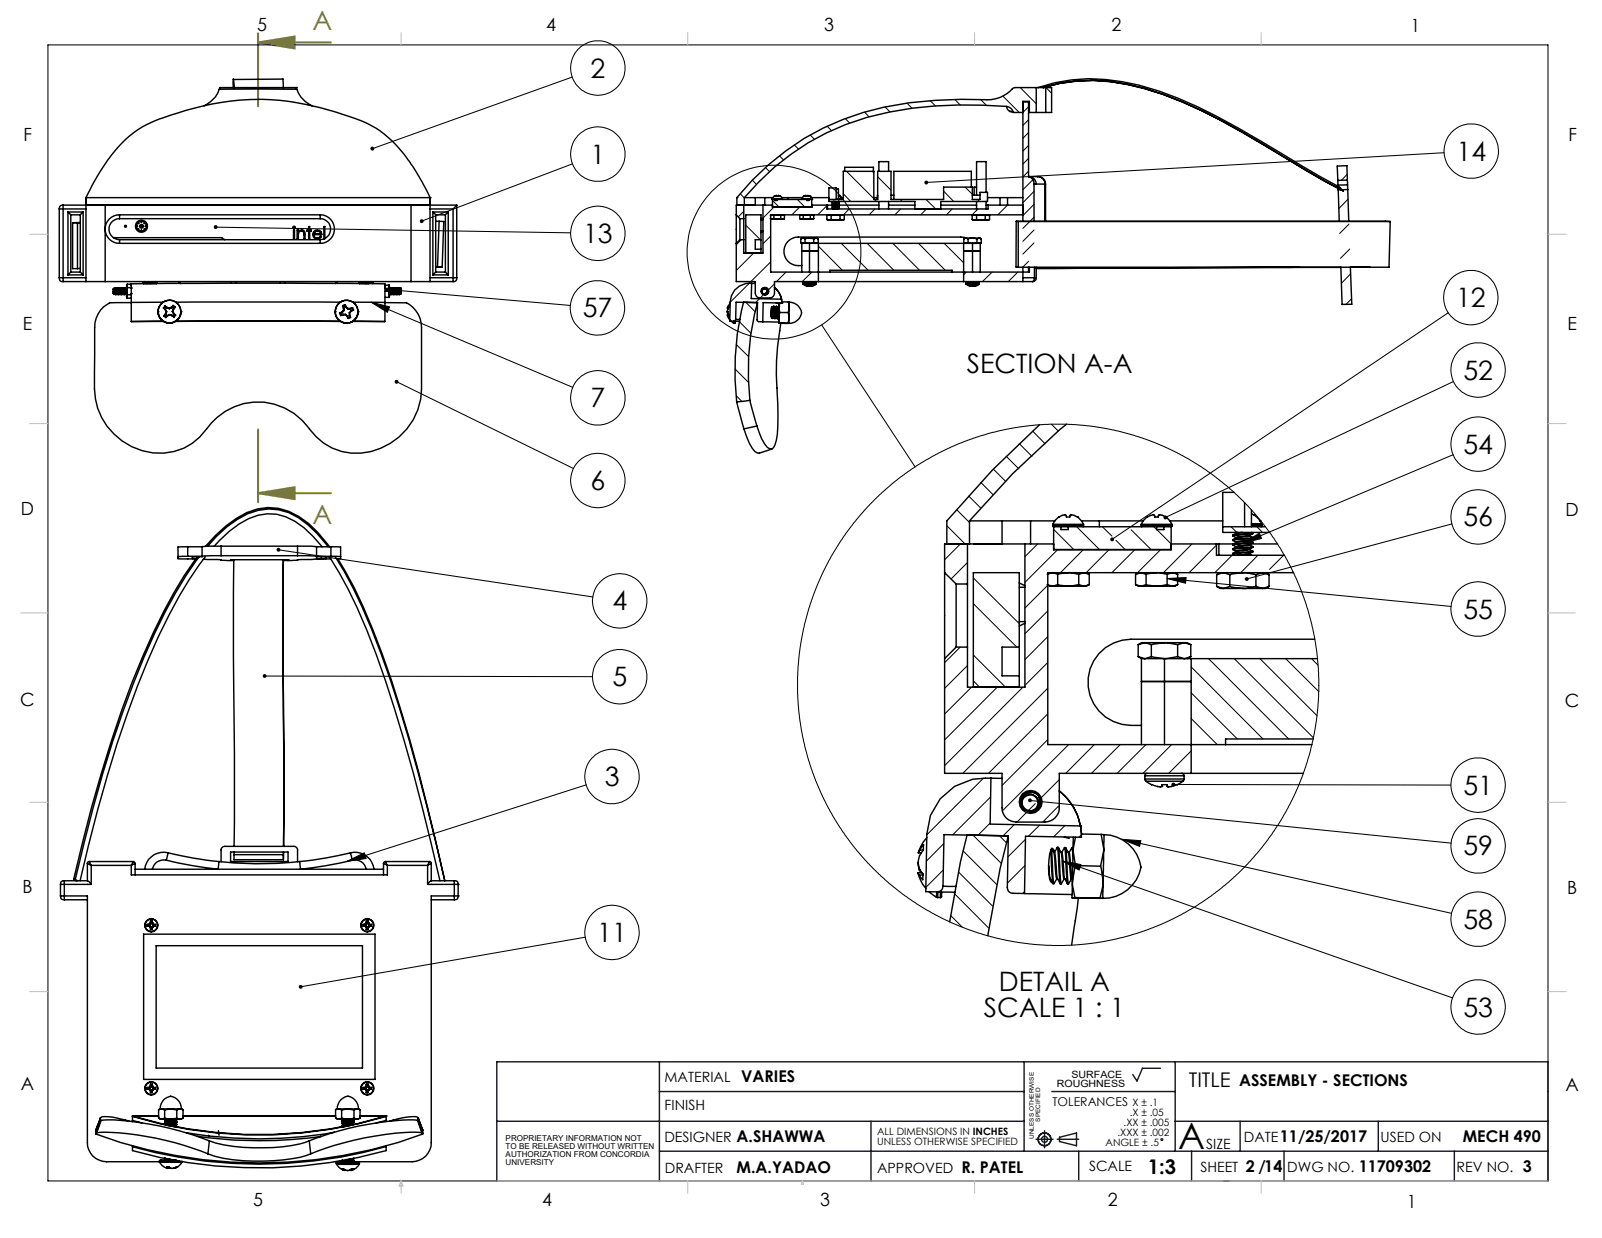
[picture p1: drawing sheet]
<svg xmlns="http://www.w3.org/2000/svg" width="279mm" height="216mm" viewBox="0 0 279 216" stroke-linecap="round" stroke-linejoin="round" font-family="sans-serif">
<defs><g id="words">
<text font-size="6.3" x="205.5" y="200.4">A</text>
<g font-size="4.7" fill="#808000">
<text x="54.5" y="5.3">A</text>
<text x="54.5" y="91.3">A</text>
</g>
<g font-size="4.7">
<text x="103" y="13.5">2</text>
<text x="103" y="28.5">1</text>
<text x="254" y="28">14</text>
<text x="101.7" y="42.4">13</text>
<text x="254" y="53.6">12</text>
<text x="101.6" y="55.4">57</text>
<text x="168.6" y="65.1">SECTION A-A</text>
<text x="103" y="71">7</text>
<text x="255.2" y="66.2">52</text>
<text x="255.2" y="79.1">54</text>
<text x="103" y="85.5">6</text>
<text x="255.2" y="91.8">56</text>
<text x="106.8" y="106.5">4</text>
<text x="255.2" y="107.9">55</text>
<text x="106.8" y="119.7">5</text>
<text x="105.5" y="137.1">3</text>
<text x="255.2" y="138.6">51</text>
<text x="255.2" y="149.2">59</text>
<text x="255.2" y="162">58</text>
<text x="104.2" y="164.3">11</text>
<text x="174.2" y="172.8">DETAIL A</text>
<text x="171.6" y="177.3">SCALE 1 : 1</text>
<text x="255.2" y="177.3">53</text>
</g>
<g font-size="3.5">
<text x="207.3" y="189.5">TITLE</text>
<text x="200.2" y="204.7">1:3</text>
</g>
<g font-size="3.2">
<text x="44.8" y="5.4">5</text>
<text x="95.3" y="5.3">4</text>
<text x="143.7" y="5.4">3</text>
<text x="193.9" y="5.4">2</text>
<text x="246.1" y="5.7">1</text>
<text x="4.1" y="24.5">F</text>
<text x="273.5" y="24.7">F</text>
<text x="4" y="57.5">E</text>
<text x="273.4" y="57.6">E</text>
<text x="3.6" y="89.8">D</text>
<text x="273.1" y="90">D</text>
<text x="3.5" y="123.1">C</text>
<text x="272.9" y="123.3">C</text>
<text x="3.9" y="155.7">B</text>
<text x="273.3" y="155.9">B</text>
<text x="3.6" y="190.2">A</text>
<text x="273" y="190.3">A</text>
<text x="44.2" y="210.4">5</text>
<text x="94.6" y="210.3">4</text>
<text x="143.1" y="210.4">3</text>
<text x="193.2" y="210.3">2</text>
<text x="245.4" y="210.6">1</text>
</g>
<g font-size="2.8">
<text x="129.3" y="188.7">VARIES</text>
<text x="216.1" y="189.5">ASSEMBLY - SECTIONS</text>
<text x="128.5" y="199.2">A.SHAWWA</text>
<text x="223.2" y="199.2">11/25/2017</text>
<text x="255.1" y="199.2">MECH 490</text>
<text x="128.5" y="204.5">M.A.YADAO</text>
<text x="167.7" y="204.5">R. PATEL</text>
<text x="217.3" y="204.4">2 /14</text>
<text x="237" y="204.4">11709302</text>
<text x="265.6" y="204.4">3</text>
</g>
<g font-size="2.5">
<text x="115.9" y="188.7">MATERIAL</text>
<text x="115.9" y="193.6">FINISH</text>
<text x="115.9" y="199.2">DESIGNER</text>
<text x="210.4" y="200.4">SIZE</text>
<text x="216.9" y="199.2">DATE</text>
<text x="240.8" y="199.2">USED ON</text>
<text x="115.9" y="204.5">DRAFTER</text>
<text x="153" y="204.5">APPROVED</text>
<text x="189.9" y="204.3">SCALE</text>
<text x="209.4" y="204.4">SHEET</text>
<text x="224.5" y="204.4">DWG NO.</text>
<text x="254" y="204.4">REV NO.</text>
</g>
<text font-size="2.1" x="183.6" y="192.8">TOLERANCES</text>
<g font-size="1.8">
<text x="196" y="196.4">.XX ± .005</text>
<text x="197" y="194.6">.X ± .05</text>
<text x="197.5" y="192.8">X ± .1</text>
<text x="153" y="198">ALL DIMENSIONS IN INCHES</text>
<text x="153" y="199.8">UNLESS OTHERWISE SPECIFIED</text>
<text x="192.8" y="199.9">ANGLE ± .5</text>
<text x="194.9" y="198.1">.XXX ± .002</text>
</g>
<g font-size="1.7">
<text x="184.3" y="189.6">ROUGHNESS</text>
<text x="186.9" y="187.9">SURFACE</text>
</g>
<g font-size="1.4">
<text x="88.2" y="199">PROPRIETARY INFORMATION NOT</text>
<text x="88.2" y="200.4">TO BE RELEASED WITHOUT WRITTEN</text>
<text x="88.2" y="201.8">AUTHORIZATION FROM CONCORDIA</text>
<text x="88.2" y="203.3">UNIVERSITY</text>
</g>
<g font-size="1.1">
<text x="181.4" y="195.6" transform="rotate(-90 181.4 195.6)">SPECIFIED</text>
<text x="180.3" y="198.6" transform="rotate(-90 180.3 198.6)">UNLESS OTHERWISE</text>
</g>
</g></defs>
<g fill="none" stroke="#000" stroke-width=".18">
<path d="M8.4 7.8h261.6v198.2h-261.6zM99.8 13.4l-34.9 12.5M37.6 39.6l61.9 1M99.8 28.6l-26.2 10M251.8 26.6l-90.3 5.2M64.7 52.7l35.2 14.9M64.7 52.7l3.2 .8-.3 1zM67.5 50.5l32 2.8M143.3 56.7l16.3 24.7M252.6 54.5l-58.6 39.6M69.2 66.6l30.8 15.1M253.4 79.3l-36.6 15.4"/>
<path d="M253.5 66.5l-50.2 23.7M48.6 95.9l54.8 8.2M216.8 94.7l2.8-1.7 .4 .9zM253.2 91.4l-35.7 9.6M46.1 117.9l57.2 .1M203.6 100.9l3.3-.2-.1 1zM203.6 100.9l49.5 4.9M102.2 136.9l-41.7 13.3M179.6 139.6l73.5 7.4M204.6 136.8l48.4 .1M60.5 150.2l3-1.5 .4 1zM185.2 150.1l68.1 23.9"/>
<path d="M185.2 150.1l3.3 .7-.3 .9zM195.7 146.4l57.5 12.9M195.7 146.4l3.3 .2-.2 1zM102.1 163.4l-49.6 8.7"/>
<circle cx="104.3" cy="11.9" r="4.7"/>
<circle cx="104.3" cy="26.9" r="4.8"/>
<circle cx="256.6" cy="26.4" r="4.7"/>
<circle cx="104.2" cy="53.7" r="4.7"/>
<circle cx="104.3" cy="40.7" r="4.8"/>
<circle cx="135" cy="44" r="15.2"/>
<circle cx="256.5" cy="51.9" r="4.7"/>
<circle cx="104.3" cy="69.4" r="4.8"/>
<circle cx="257.8" cy="77.4" r="4.7"/>
<circle cx="257.8" cy="64.5" r="4.7"/>
<circle cx="104.3" cy="83.8" r="4.7"/>
<circle cx="257.8" cy="90.1" r="4.7"/>
<circle cx="108.1" cy="104.8" r="4.7"/>
<circle cx="108.1" cy="118" r="4.7"/>
<circle cx="257.8" cy="106.2" r="4.8"/>
<circle cx="106.7" cy="135.4" r="4.8"/>
<circle cx="257.8" cy="136.9" r="4.7"/>
<circle cx="257.8" cy="147.5" r="4.8"/>
<circle cx="106.7" cy="162.6" r="4.8"/>
<circle cx="257.8" cy="175.6" r="4.7"/>
<circle cx="257.8" cy="160.3" r="4.8"/>
<circle cx="202.6" cy="198.7" r=".17"/>
</g>
<path d="M45 7.4l6.4-1v2zM45 7.4h12.7M45 5.8v12.7M45 74.9v12.7M45 86l6.4-1v2zM45 86h12.7" fill="none" stroke="#808000" stroke-width=".35"/>
<g fill="none" stroke="#191924" stroke-width=".25">
<path d="M86.6 195.5h92M115 185.2v20.8M115 190.4h63.6M151.9 195.5v10.5M178.6 185.2v15.6M180.7 198.7h3M182.2 197.2v3M183.4 190.4h21.6M184.4 198.7h3.7M184.8 198.3l2.9-.7v2.2l-2.9-.7zM202.4 186.3h-3.2l-.9 2.2-.7-1.1M205 185.2v15.6"/>
<path d="M205 195.5h65M216.3 195.5v5.3M240.4 195.5v5.3M86.6 206v-20.8h183.4v20.8M115 200.8h155M188.1 200.8v5.2M207.8 200.8v5.2M213.4 206h.9M223.9 200.8v5.2M253.6 200.8v5.2"/>
<circle cx="182.2" cy="198.7" r="1.11"/>
<circle cx="182.2" cy="198.7" r=".51"/>
</g>
<g fill="none" stroke="#c0c0c0" stroke-width=".18">
<path d="M70 5.7v2.1M119.9 5.7v2.1M170 5.7v2.1M220 5.7v2.1M5.2 40.9h3.2M270 40.9h3.2M5.2 73.9h3.2M270 73.9h3.2M3.6 106.9h4.8M270 106.9h4.7M5.2 139.9h3.2M270 139.9h3.2"/>
<path d="M5.2 172.9h3.2M270 172.9h3.2M70 206v2.1M70 206l.3 .8h-.7zM86.6 206h183.4M119.9 206v2.1M139.9 206l.3 .5h-.5zM170 206v2.1M220 206v2.1"/>
</g>
<path d="M52.2 171.8l-.1 .4 .4-.1-.4 .1a.34 .34 0 0 0 .5 .2 .34 .34 0 0 0 .1-.5 .34 .34 0 0 0-.5-.1zM60.5 150.2l3-1.5 .4 1zM48.3 95.7l-.1 .1 .4 .1-.4-.1a.34 .34 0 0 0 .4 .4 .34 .34 0 0 0 .2-.5 .34 .34 0 0 0-.5 0zM45.9 117.7l-.1 .2h.3h-.3a.33 .33 0 0 0 .5 .3 .33 .33 0 0 0 .1-.5 .33 .33 0 0 0-.5 0zM67.3 50.2l-.1 .2 .3 .1-.3-.1a.34 .34 0 0 0 .4 .4 .34 .34 0 0 0 .2-.5 .34 .34 0 0 0-.5-.1zM64.7 25.7l-.1 .3 .3-.1-.3 .1a.34 .34 0 0 0 .5 .2 .34 .34 0 0 0 .1-.5 .34 .34 0 0 0-.5 0zM73.3 38.3l-.1 .4 .4-.1-.4 .1a.34 .34 0 0 0 .5 .1 .34 .34 0 0 0 .1-.5 .34 .34 0 0 0-.5 0zM69 66.3l-.1 .1 .3 .2-.3-.2a.34 .34 0 0 0 .3 .5 .34 .34 0 0 0 .3-.5 .34 .34 0 0 0-.5-.1zM64.7 52.7l3.2 .8-.3 1zM37.4 39.3l-.1 .3h.3h-.3a.34 .34 0 0 0 .4 .3 .34 .34 0 0 0 .2-.5 .34 .34 0 0 0-.5-.1zM161.3 31.6l-.1 .3 .3-.1-.3 .1a.33 .33 0 0 0 .5 .2 .33 .33 0 0 0 .1-.5 .33 .33 0 0 0-.5 0zM216.8 94.7l2.8-1.7 .4 .9zM217.2 100.7l-.1 .4 .4-.1-.4 .1a.35 .35 0 0 0 .5 .2 .35 .35 0 0 0 .2-.5 .35 .35 0 0 0-.6-.1zM203 90v.4l.3-.2-.3 .2a.34 .34 0 0 0 .4 .1 .34 .34 0 0 0 .1-.5 .34 .34 0 0 0-.5 0zM203.6 100.9l3.3-.2-.1 1zM204.5 136.5l-.2 .3h.3h-.3a.33 .33 0 0 0 .4 .3 .33 .33 0 0 0 .2-.4 .33 .33 0 0 0-.4-.2zM195.7 146.4l3.3 .2-.2 1zM185.2 150.1l3.3 .7-.3 .9zM179.4 139.3l-.1 .3h.3h-.3a.34 .34 0 0 0 .4 .3 .34 .34 0 0 0 .3-.5 .34 .34 0 0 0-.6-.1zM193.7 93.8v.5l.3-.2-.3 .2a.34 .34 0 0 0 .4 0 .34 .34 0 0 0 .1-.4 .34 .34 0 0 0-.5-.1z" fill="#000"/>
<path d="M45 7.4l6.4-1v2zM45 86l6.4-1v2z" fill="#808000"/>
<g fill="none" stroke="#000" stroke-width=".25">
<path d="M38.2 15.6a4.6 4.6 0 0 1-2.6 2.9M38.2 15.6h13.6M38.3 15.3h.1M38.3 15.3l-.1 .3M38.3 15.3h13.4M40.7 13.9v1.4M40.7 14.3v1M49.3 13.8l-8.6 .1v-.1l.1 1.5M49.3 13.8v-.1l.1 1.6M51.7 15.3h.1M51.7 15.3l.1 .3M51.8 15.6a4.8 4.8 0 0 0 2.6 2.9"/>
<path d="M175.5 18.6a1.38 1.38 0 0 1 1.2 1M175.5 18.6a71.2 71.2 0 0 0-24.3 1.9 42.9 42.9 0 0 0-21.4 14M175.5 18.6l.3 .6 .3 .2M176.1 19.4l.6 .2M176.1 19.4l.4 .1M176.7 19.6h1.7M178.4 17.8h1v13M180.7 15.3v4.3M181 15.3a29.6 29.6 0 0 1 17.6-.4 69.2 69.2 0 0 1 17.5 7.5l14.3 8.5 3.3 1.8 .6 .6M182.4 15.3v4.3M10.3 36.4h.7M10.3 36.4v12"/>
<path d="M11 35.8v.6M11 35.8h-.4l-.3 .6M11 35.8h4M11 36.4h4M11 36.4v12M11.9 37l.4 .5M11.9 37h2.6M11.9 37v10.9M12.3 37.5h1.7M12.3 37.5v9.9M12.7 38.8v8h.8M12.7 38.8h1.3"/>
<path d="M13.5 38.8v8M14 38.8h-1.3M14 37.5v9.9M14.5 37l-.5 .5M14.5 37v10.9M15 34.5a32.5 32.5 0 0 1 8-11.1 18.8 18.8 0 0 1 6.8-3.3 43.7 43.7 0 0 1 22-2.2l.6 .1a51.2 51.2 0 0 1 12.5 4 22.4 22.4 0 0 1 7.3 7.3l1.5 2.6 1.3 2.6M15 34.5h60M15 34.5h.1M15 34.5v14.6M18.3 35.8h-3.3h60h-3.3M18.3 35.8h53.4M18.3 35.8v13.3"/>
<path d="M20.8 38.1a1.83 1.83 0 0 0-1.8 1.9 1.83 1.83 0 0 0 1.8 1.8M20.8 37.5a2.49 2.49 0 0 0-2.5 2.5 2.49 2.49 0 0 0 2.5 2.4M20.8 37.5h35M20.8 38.1h35M20.8 37.5v.6M23.9 39.1l.3-.1a.25 .25 0 0 1 .1-.3 .25 .25 0 0 1 .4 .1 .27 .27 0 0 1 .3-.1 .27 .27 0 0 1 .2 .3 .25 .25 0 0 1 .3 .1 .25 .25 0 0 1-.2 .3 .26 .26 0 0 1 .2 .4 .26 .26 0 0 1-.3 .1 .26 .26 0 0 1-.2 .4 .26 .26 0 0 1-.3-.2 .25 .25 0 0 1-.4 .2 .25 .25 0 0 1-.1-.4 .27 .27 0 0 1-.3-.1 .27 .27 0 0 1 .1-.4l-.2-.2zM53.8 39.5h.2v.6h.3v.2h-.3v1.4h-.2v-1.4h-.2v-.2h.2zM55.8 38.1a1.83 1.83 0 0 1 1.9 1.9 1.83 1.83 0 0 1-1.9 1.8M55.8 37.5a2.49 2.49 0 0 1 2.5 2.5 2.49 2.49 0 0 1-2.5 2.4M55.8 37.5v.6M71.7 35.8v13.3M75 34.5h.1"/>
<path d="M75 34.5v14.6M75 36.4h4M75.1 35.8h4.6M75.5 37l.5 .5M75.5 37h2.7M75.5 37v10.9M76 38.6h.6M76 37.5h1.7M76 37.5v9.9M76.6 38.6l-.3 8M76.6 38.6h.8l-.3 8M77.7 37.5v9.9"/>
<path d="M78.2 37l-.5 .5M78.2 37v10.9M79 36.4v12M79.7 35.8l-.7 .6M79.7 35.8v12.6M128.4 37.5v4.9M128.4 37.5l.6 .6M128.5 34.5a44.6 44.6 0 0 1 30.1-16.6 88.5 88.5 0 0 1 14.2-.5 7.7 7.7 0 0 0 4-2.1h6.6v4.3h-3.9v-1.9h-1.1v20.9M128.5 34.5h.1M128.5 34.5v1.3M129 38.1v3.7M129 38.1h.7"/>
<path d="M129.7 38.1v3.7M129.7 35.8v2.3M129.8 34.5h1.9M129.8 35.8h-1.4v1.7M129.8 34.5v1.3M130.1 35.8h4.6M131.7 34.5h1.6M131.7 34.5v1.3h-1.9M132.7 38.1l.4 .1M132.7 38.3h.4M133.1 35.8v8.3h-3.4v-2.3M134.3 37.5h.7"/>
<path d="M134.3 38.1l.4 .1M134.4 38.2h.3M134.5 37.5h-.1M134.7 38.2h.9M134.7 34.7v.1M134.7 34.6v.1M134.7 34.7h1.8M134.7 34.7h.1M134.7 34.8h.1M134.7 34.8h6.9M134.7 34.8v1.3h6.9v-1.3M134.8 34.5h-1.4v1.3"/>
<path d="M135 37.5h1.2M135 38.1l.6 .1M135 38.1l-.3 .1M135 37.5v.6M135 34.2l-.3 .4M135 34.2h.1a.23 .23 0 0 1 .2-.1 .23 .23 0 0 1 .2 .1l.2-.1h.3l.5 .5M135 34.2h.1M135.1 34.8v.2h.5v-.2M135.6 38.2h.9M136.2 37.5h.6M136.2 38.1l-.6 .1M136.2 38.1l.3 .1"/>
<path d="M136.2 37.5v.6M136.3 34.5h1.1M136.5 34.7l-.1 .1M136.5 34.6v.1M136.5 34.7h.1M136.6 37.5h.2M136.8 38.1l-.3 .1M136.8 37.5v.6M137.4 34.5h2.5M137.4 34.5v.3M139.5 37.5h.6M139.5 38.1l.3 .1"/>
<path d="M139.5 37.5v.6M139.7 37.5h-.2M139.8 34.7l.1 .1M139.8 38.2h.9M139.8 34.7h1.8M139.8 34.7h.1M139.8 34.6v.1M139.8 34.6h1.8M140.1 37.5h1.2M140.1 38.1l.6 .1M140.1 38.1l-.3 .1M140.1 37.5v.6"/>
<path d="M140.2 34.2l-.4 .4M140.2 34.2h.1M140.2 34.2l.3-.1 .3 .1a.23 .23 0 0 1 .2-.1 .23 .23 0 0 1 .2 .1h.1M140.7 38.2h.9M140.7 34.8v.2h.4v-.2M141.1 37.5h.1M141.3 34.2l.3 .4M141.3 34.2h.1M141.3 37.5h.6M141.3 38.1l-.6 .1M141.3 38.1l.3 .1M141.3 37.5v.6"/>
<path d="M141.5 34.5h3.1M141.6 34.8h.1M141.6 35.8h2.7M141.6 34.6v.1M141.6 34.7v.1M141.6 34.7h.1M141.8 37.5h.1M141.9 38.1l-.3 .1M141.9 37.5v.6M144.2 37.6l.4-.1 .4 .1M144.2 38.3l.4 .1M144.2 35.8v.6h28.1v-.6"/>
<path d="M144.2 37.6v.7M144.3 35.8h.9M144.3 35.8v.6M144.4 37.5l-.2 .1M144.6 34.8h2.5v-4.9h5.3v4.9h.7v-4.9h2.3v4.9h9.2v-2.2h5v2.2h1.3v-1.3h1.3v1.6h-8.1v1.3M144.6 38.4h1.1M145 37.6l.7-.1 .8 .1M145 38.3l.7 .1M145 38.3l-.4 .1M145 37.6v.7M145.2 36.4h.1M145.2 36.1l.1 .1"/>
<path d="M145.2 35.6l.1 .1M145.2 36.1h.1M145.2 35.8h.1M145.2 35.6h.1M145.2 35.3h.1M145.2 36.3v.1M145.3 35.1v.1M145.3 36.2l-.1 .1M145.3 35.7l-.1 .1M145.3 35.2l-.1 .1M145.5 35.1l-.2 .1M145.7 35.1l-.4 .1"/>
<path d="M145.7 38.4h1.2M145.8 34.8v-2h-1.2v2.3h15v1.3M145.8 32.9h.4v1.9M146.1 36.4h.2M146.1 36.1l.2 .1M146.1 35.8l.2 .1M146.1 35.6l.2 .1M146.1 35.3l.2 .1M146.2 35.8l-1 .3M146.2 35.3l-1 .2M146.2 36.4h-.6M146.2 36.1l-.9 .1"/>
<path d="M146.2 35.6l-.9 .1M146.2 35.8h7.1M146.2 34l.2 .1M146.2 34.6h.6M146.2 34.7h.6M146.3 36.2l-.2 .2h-.7M146.3 36l-1 .2M146.3 35.7l-1 .2-.1-.1M146.3 35.5l-1 .2M146.3 35.2l-1 .2-.1-.1M146.3 35.9l-1.1 .2M146.3 36l-1.1 .1"/>
<path d="M146.3 36.2l-1.1 .1M146.3 36.2l-1.1 .2M146.3 35.7l-1.1 .1M146.3 35.5l-1.1 .1M146.3 35.2l-1.1 .1M146.3 35.4l-1.1 .2M146.3 35.4v.1M146.3 35.7h.1M146.3 35.9v.1M146.3 36.2h.1M146.4 34.1l.4 .5M146.4 34.1h.1"/>
<path d="M146.5 37.6l.4-.1 .3 .1M146.5 38.3l-.8 .1M146.5 38.3l.4 .1M146.5 37.6v.7M146.7 34.5h.4M146.8 34.6h.1M146.8 34.7v.1M146.8 34.6v.1M147.1 37.5l.1 .1M147.2 38.3l-.3 .1M147.2 37.6v.7M147.3 29.9v-.7h5v.7"/>
<path d="M152.4 34.5h.6M153.1 34l-.1 .8M153.3 29.9v-1.7h1.7v1.7M153.3 35.1v1.3M155 35.8h4.6M155 35.1v1.3M155.4 34h.5M164.1 35.8h6.2M169.4 32.6v-2.7h-13.5v4.9M169.5 37.6l.4-.1 .4 .1M169.5 38.3l.4 .1M169.5 37.6v.7"/>
<path d="M169.6 34h1.3M169.8 37.5l-.3 .1M169.9 38.4h1.2M170.3 37.6l.8-.1 .7 .1M170.3 38.3l.8 .1M170.3 38.3l-.4 .1M170.3 35.1v1.3M170.3 37.6v.7M170.3 32.6h-.4v1.4M170.6 37.5h.1M171.1 38.4h1.1M171.8 37.6l.4-.1 .4 .1"/>
<path d="M171.8 38.3l-.7 .1M171.8 38.3l.4 .1M171.8 37.6v.7M172 33.5v-5.3h-1.7v5.8M172 35.8h.3M172 35.1v1.3M172.2 34.5h2.2M172.3 35.8h6.1M172.4 37.5l.2 .1M172.6 38.3l-.4 .1M172.6 37.6v.7M174.4 34.5h1.3"/>
<path d="M174.4 34.5v1.3M175.7 34.5h2.7M175.7 34.5v1.3M177.2 38.6h65.3M177.2 38.6h.4M177.2 38.6v8h.4M177.6 38.6h64.9M177.6 38.6v8M178.4 37.5h-44v9.9h45.1v-.8M179.4 30.8a1.23 1.23 0 0 1 .9 1.3M179.4 30.8a1.33 1.33 0 0 1 1.3 1.3M179.4 30.8h1.6"/>
<path d="M180.2 31.5l.1 .1M180.3 32.1h.4M180.3 32.1v6.5M180.7 32.1h1.5M181 30.8a1.27 1.27 0 0 1 1.2 1.3M181 30.8h.1M181 30.8a1.33 1.33 0 0 1 1.4 1.3M182.2 32.1h.2M182.2 32.1v6.5M182.4 32.1v6.5M233.3 31.5l.1 .8M233.4 32.8v.3"/>
<path d="M233.4 32.3v.2M233.4 33.1h.5a206.8 206.8 0 0 1-13.3-7.7 103.8 103.8 0 0 0-17.6-8.9 38.1 38.1 0 0 0-15.2-2.4l-2.9 .4-3 .8a29.9 29.9 0 0 1 17.5 0 87 87 0 0 1 21 10 225.9 225.9 0 0 0 13.9 8M233.4 33.1l.2 5.5M234.2 33.3h.1M235 31.4v.8M235 31.4l-1.7 .1M235 31.4l-.1-2.5-1.7 .1 .1 2.5M235 32.2l-1.6 .1M235 32.2l.1 .9M235.1 33.1h-1M235.1 33.1l.1 5.5M242.5 38.6l-.2 8"/>
<path d="M10.3 48.4h.7M10.3 48.4l.2 .6 .5 .1M11 48.4v.7M11 49.1h4M11 48.4h4M11.9 47.9h2.6M12.3 47.4l-.4 .5M12.3 47.4h1.7M14 47.4l.5 .5M14 46.8h-.5M15 49.1h3.3M18.3 49.1h53.4"/>
<path d="M19.8 41.5h18.9l.5 .3M19.8 50.3l-.1 .1v.8l.2 .1-.1-1M19.9 50.4l.1 .8zM20 50.2l-.1 .2M20 51.2l.1 .2M20 51.2l-.1 .2M20.1 50.4l.1 .8-.1 .2M20.1 51.4l-.1-1.2 .1 1.2M20.1 51.4h.1M20.1 50.4l.3 1M20.2 50.2l-.1 .2M20.2 50.2l.2 1.2z"/>
<path d="M20.4 50.4l.1 .8zM20.4 51.4h.1M20.5 50.2l-.1 .2M20.5 51.2l.1 .2M20.5 51.2l-.1 .2M20.6 51.4l-.1-1.2 .2 1.2M20.6 50.4l.2 .8M20.6 51.4h.1M20.7 50.4l.1 .8M20.8 50.2l-.1 .2M20.8 51.2l-.1 .2M20.8 50.2l.1 1.2"/>
<path d="M20.8 50.2h.1M20.8 51.2l.1 .2M20.8 50.2l.2 1.2M20.8 41.8v.6M20.8 41.8h35M20.8 42.4h35M20.9 50.4l.2 .8M20.9 51.4h.1M21 50.4l.1 .8M21 50.2l-.1 .2M21.1 51.2l.1 .2M21.1 51.2l-.1 .2"/>
<path d="M21.2 50.4l.1 .8-.1 .2M21.2 51.4l-.1-1.2 .1 1.2M21.2 51.4h.1M21.2 50.4l.2 1M21.3 50.2l-.1 .2M21.4 51.4l-.1-1.2 .2 1.2M21.4 50.4l.2 .8M21.4 51.4h.1M21.5 50.4l.1 .8M21.6 50.2l-.2 .2M21.6 51.2l.1 .2M21.6 51.2l-.1 .2"/>
<path d="M21.6 50.2l.1 1.2zM21.7 51.4h.1M21.7 51.4l.1-.2-.1-.8 .3 1M21.8 50.2l-.1 .2M22 51.4l-.2-1.2 .2 1.2M22 50.4l.1 .8M22 51.4h.1M22 50.4l.1 .6M22.1 50.2l-.1 .2M22.1 51.2l-.1 .2M22.1 50.8l.1 .6M22.1 49.9v.9"/>
<path d="M22.1 50.8v.9M22.1 51.7l.1 .3M22.1 49.9l.1 .3M22.2 50.2l-.1 .6M22.2 51.4l-.1 .3M22.2 49.6l-.1 .3M22.2 50.2h.6M22.2 51.4h.6M22.2 49.6h.6M22.8 49.6l.1 .3M22.8 49.6l.1 .1M22.9 50.2h.1"/>
<path d="M22.9 51.2h.1M22.9 52.8h-3.8a4.8 4.8 0 0 0-2.6 4.5v7.6a13.7 13.7 0 0 0 2.2 9.4 11.1 11.1 0 0 0 14.8 3l1.3-1.1 1.2-1.4a10.9 10.9 0 0 1 18 0M22.9 52.7v3.4M22.9 51.9l-.1 .1h-.6M25 49.3h2.3M25 49.3v.2h2.3v-.2M25.2 49.1l-.2 .2M25.9 49.5h-3v3.2M26 49.5h38.1M27.2 49.1l.1 .2M27.6 54.4h.1M27.6 54.4a2.01 2.01 0 0 0 2 2 2.01 2.01 0 0 0 2-2"/>
<path d="M28.5 53.7l.3 .3M28.5 52.7h-5.6M28.5 53.7l.1 .1M28.5 56l-5.6 .1M28.6 55.1l.3 .3M28.6 56.1h-5.7M28.6 53.8l.3 .2M28.7 55l-.1 .1M28.7 55l.3 .2M28.8 53.3l.3 .3M28.8 53.3l-.3 .4M28.8 54l.2 .4"/>
<path d="M28.8 53.3l.1 .2M28.9 54.8l-.3 .3M28.9 54.8h.1M28.9 54h-.1M28.9 54l.2 .4M28.9 53.5l-.3 .3M28.9 53.5l.2 .2M28.9 54.8l-.2 .2M29 54.4l-.1 .4M29 54.4h.1M29 55.2l-.1 .2M29.1 54.4l-.2 .4"/>
<path d="M29.1 53.7l.4 .1M29.1 53.6l.4 .1M29.1 53.6v.1M29.2 55v.1M29.2 55l-.2 .2M29.2 55.1l-.3 .3M29.5 53.7v.1M29.6 54.9l-.4 .2M29.6 54.9l.4 .1M29.6 54.9l-.4 .1M29.6 54.9h.1M29.9 53.6l-.4 .1"/>
<path d="M29.9 53.6l.1 .1M30 53.7l-.5 .1M30 55l.3 .3M30 55h.1M30 55l.2 .2M30.1 54.3l.2 .4M30.1 54.3l.2 .3M30.1 53.4l.3 .3M30.1 54.3h.1M30.1 53.4l-.1 .3M30.2 53.3l.4 .3M30.2 53.3l-.3 .3"/>
<path d="M30.2 53.9l-.1 .4M30.2 53.9h.1M30.2 53.3l-.1 .1M30.2 55.2l.1 .1M30.3 53.9l-.2 .4M30.3 54.7l.1 .2M30.3 54.6l.3 .4M30.3 54.6v.1M30.4 53.7l-.2 .2M30.4 54.9l-.2 .3M30.4 54.9l.2 .1M30.5 56.1h28.9"/>
<path d="M30.6 53.6l-.3 .3M30.6 53.6l-.2 .1M30.6 56h28.7M30.6 55l-.3 .3M30.7 52.7h28.6M31.2 49.1l.3 .4M31.6 54.4h.1M40.3 49.1v.3M41.2 49.1v.3M48.8 49.1v.3M49.7 49.1v.3M51.2 40.1h.2v1.6h-.2z"/>
<path d="M51.8 40.1h.2v.3a.67 .67 0 0 1 1.1 0l.1 1.3h-.2v-.7a.51 .51 0 0 0-.4-.7 .51 .51 0 0 0-.6 .6v.8h-.2zM54.7 40.4a.78 .78 0 0 1 .9-.3 .78 .78 0 0 1 .5 .8h-1.3a.59 .59 0 0 0 .4 .6 .59 .59 0 0 0 .7-.3l.2 .1a.81 .81 0 0 1-1.2 .3 .81 .81 0 0 1-.2-1.2zM55 40.4l.4-.1a.61 .61 0 0 1 .6 .4h-1.2zM55.8 41.8v.6M56.5 41.7h.1M56.7 41.6v-2.1h-.2v2.2M58.5 54.4h.1M58.5 54.4a1.99 1.99 0 0 1 1.9-2.1 1.99 1.99 0 0 1 2 2.1M58.5 54.4a1.99 1.99 0 0 0 1.9 1.9 1.99 1.99 0 0 0 2-1.9M58.8 49.1l-.3 .4M59.2 54.6l.2 .4M59.2 54.6h.2"/>
<path d="M59.4 54.6l.1 .3M59.5 54.9l-.1 .1M59.6 54.4l-.4 .2M59.6 54.4l.1 .1M59.7 54.5l-.3 .1M59.8 53.3l.1 .4M59.8 53.3l.1 .1M59.8 54.9l-.4 .1M59.8 54.9h.4M59.8 54.8v.1M59.8 54.8h.5M59.8 54.8l-.3 .1"/>
<path d="M59.9 53.4l.1 .3M59.9 53.7v.4M59.9 54.1l-.3 .3M59.9 54.1l.1 .1M59.9 53.7h.1M60 53.7v.5M60 54.2l-.3 .3M60.2 53.1l.2 .4M60.2 53.1l-.4 .2M60.2 53.1v.2M60.2 54.9l.3 .2M60.2 53.3l-.3 .1"/>
<path d="M60.2 53.3l.1 .3M60.3 54.8l-.1 .1M60.3 54.8l.3 .3M60.3 53.6l.3 .3M60.4 53.5l.3 .3M60.4 53.5l-.1 .1M60.5 55.1l.2 .4M60.5 55.1h.1M60.6 55.1l.1 .3M60.7 53.8h.4M60.7 53.8l-.1 .1M60.7 55.4v.1"/>
<path d="M60.9 54.5v.5M60.9 54.5h.1M60.9 55l.1 .2M61 55l.1 .4M61 54.5v.5M61 55h-.1M61 55.2l-.3 .2M61 55.2l.1 .2M61.1 53.8v.1M61.1 53.9h-.5M61.1 55.4l-.4 .1M61.2 54.2l-.3 .3"/>
<path d="M61.2 54.2l.1 .1M61.3 54.3l-.3 .2M61.3 53.8l.2 .3M61.3 53.8l-.2 .1M61.5 56l5.6 .1M61.5 56.1h5.6M61.5 53.7l.2 .4M61.5 53.7l-.4 .1M61.5 52.7h5.6M61.5 54.1l-.3 .1M61.5 53.7l-.2 .1M61.7 54.1l-.4 .2"/>
<path d="M61.7 54.1h-.2M62.4 54.4h.1M62.4 54.4a1.99 1.99 0 0 1-1.1 1.8 1.99 1.99 0 0 1-2.1-.2M62.7 49.3v.2h1.6M62.7 49.3h2.3M62.8 49.1l-.1 .2M64.2 49.5h2.9v3.2M64.8 49.1l.2 .2M65 49.3v.2M67.1 49.7h.1M67.1 52.8h3.8a4.9 4.9 0 0 1 2.6 4.3v8.4a12.4 12.4 0 0 1-2.6 9.3 10.9 10.9 0 0 1-14.5 2.5l-1.3-1.2-1.1-1.3M67.1 52.7v3.4"/>
<path d="M67.2 50.8h.6M67.2 49.7l-.1 .6M67.2 49.7h.6M67.8 49.7h.1v.6M67.8 49.7l.1 .6M67.8 50.8l.1 .5M67.9 50.3l-.1 .5M67.9 50.3v1M67.9 51.3l-.1 .6M67.9 51.3v.6h-.7M67.9 51v.2M67.9 50.2l.2 1.2"/>
<path d="M67.9 51.2h.1M67.9 50.2h.1M67.9 51.2l.2 .2M67.9 50.2l.3 1-.1 .2M68.1 51.4h.1M68.2 50.2l-.1 .2 .2 1M68.2 50.2l.1 1.2M68.2 50.2h.1M68.2 50.2l.1 .2M68.2 50.2l.2 1.2M68.3 50.4l.1 .8M68.3 51.4h.1"/>
<path d="M68.4 50.4l.1 .8M68.4 50.2l-.1 .2M68.4 50.2l.2 1.2M68.4 50.2h.1M68.5 51.2l.1 .2M68.5 51.2l-.1 .2M68.5 50.2l.2 1-.1 .2M68.5 50.2l.1 1.2M68.6 51.4h.1M68.7 50.2l-.1 .2 .3 1M68.7 50.2l.2 1.2M68.7 50.2h.1"/>
<path d="M68.8 50.2l.1 .2M68.8 50.2l.1 1.2M68.9 50.4l.1 .8M68.9 51.4h.1M69 50.2l-.1 .2M69 50.2l.1 1.2M69 50.2h.1M69 51.2l.1 .2M69 51.2l-.1 .2M69 50.2l.3 1-.2 .2M69.1 51.4h.1M69.3 50.2l-.2 .2 .3 1"/>
<path d="M69.3 50.2l.1 1.2M69.3 50.2h.1M69.3 50.2l.1 .2M69.4 50.4l.1 .8M69.4 51.4h.1M69.5 50.2l-.1 .2M69.5 50.2l.1 1.2M69.5 50.2h.1M69.5 51.2l.1 .2M69.5 51.2l-.1 .2M69.5 50.2l.3 1-.1 .2M69.5 50.2l.2 1.2"/>
<path d="M69.6 51.4h.1M69.8 50.3v-.1l-.1 .2 .2 .9M69.8 50.2l.1 .2M69.8 50.2h.1M69.8 50.3l.1 1 .1-.1v-.9M69.8 50.2l.2 .6M69.8 50.2v.1M69.9 50.4l.1 .4M70 50.3v.5M71.7 49.1h3.3M75 49.1h4M75 48.4h4"/>
<path d="M75.5 47.9h2.7M76 47.4l-.5 .5M76 47.4h1.7M76.3 46.6h-.3h1.1M76.3 46.6h.8M77.7 47.4l.5 .5M79 48.4h.7M79 48.4v.7M79.7 48.4l-.2 .6-.5 .1M126.9 54.9l.4 .9M126.9 54.4v.4M126.9 54.9v.1"/>
<path d="M126.9 54.4h.1M126.9 53.7l.1 .1M126.9 54.8l.1 .1M126.9 55h.2M126.9 54.8h.1M127 53.6l-.1 .1M127 53.6l.2-.3v.3l-.3 .6 .2 1.1-.2-.3M127 53.6h.1M127.1 54.9h-.2M127.4 52.8l-.5 .9M127.5 56l.4 .3M127.9 56.3h.1"/>
<path d="M127.9 56v.3M128 56h1M128 56.1v.2M128 56.3h.1M128.2 56.1l-.1 .2M128.3 55.7l-.3 .3M128.3 55.7h.7M128.4 42.4v6.7h3.3v2a.84 .84 0 0 0 .9 .9h1.6a.84 .84 0 0 0 .9-.9v-2h45M129 41.8h.7M129 41.8l-.6 .6M130.1 44.1v-6.6h2.6v6.6M131.1 49.4a3.4 3.4 0 0 0-3.7 3.3l-.1 3.3h.7"/>
<path d="M131.1 49.4h.6M131.1 49.4l-.1 2.7 5.3 .1M132.1 52.8l-2.4-.1a47.1 47.1 0 0 0-1.2 17.4M132.1 52.8a45.2 45.2 0 0 0-1.3 17M132.1 52.8l-.1 3 .3 .3h.7M132.1 52.8l-3.7-.1-.1 3M132.7 40.3h.4M132.7 41.8h-1v1.7h1M132.8 50.8a.58 .58 0 0 1 .6-.6 .58 .58 0 0 1 .6 .6 .58 .58 0 0 1-.7 .6 .58 .58 0 0 0 .7-.5 .58 .58 0 0 0-.5-.7 .58 .58 0 0 0-.6 .7M132.9 50.9a.5 .5 0 0 1 .5-.5 .5 .5 0 0 1 .5 .5M132.9 50.9a.51 .51 0 0 0 .5 .4 .51 .51 0 0 0 .5-.4M133 56.1l2.8 .1"/>
<path d="M133.1 40.4l-.4 .2M133.4 50.2h-.1M133.8 50.4h.1M133.9 50.9l-.1 .1a.53 .53 0 0 1-.9 .1M133.9 50.4v.6M134.4 54.5l.1 .7 .2 .3M134.5 53.7a2.86 2.86 0 0 0 .1 1.8M134.5 53.6l.2 1.9M134.7 53.5v.2M134.7 55.5h.1M134.8 53.7l.2 1.5M134.9 55.2l-.1 .3"/>
<path d="M134.9 53.4l-.1 .3M134.9 53.4l.2 2.1M135 55.2l-.2-1.4-.2-.3 .2 2M135 55.2l.1 .3M135 53.4h-.1M135.1 50.2a3.4 3.4 0 0 1 1.2 2M135.1 50.1v.1a3.1 3.1 0 0 1 1.2 2.4l1.2 .1M135.1 55.6h.1M135.1 53.7l-.1-.3 .2 2.1M135.1 53.7l.3 1.5-.2 .3M135.1 53.7l.3 1.5 .1 .4M135.3 55.3h.1"/>
<path d="M135.4 53.4l-.2 .3M135.4 52.8l.2 .1M135.4 53.4l.1 2.2M135.4 53.4h.1M135.4 53.4a1.02 1.02 0 0 1 .3 1.1l.1 .7M135.4 53.4l.2 2.2M135.5 55.6h.1M135.6 53.8l.2 1.5M135.8 55.3l-.2 .3M135.8 53.4l-.2 .3M135.8 53.4l.1 .5M135.8 53.4h.1"/>
<path d="M135.8 53.4l.1 .1M135.8 55.4l.2 .9M135.8 55.4v.9M135.8 56.3l1.8 .1M135.8 56.3h.2M135.9 53.6l.1 .9M135.9 53.6l-.1 1.8M135.9 52.8v.8M136 56.3l1.4 .1M136 54.5l-.2 .9M136 52.8l-.1 .8M136 54.5h1.5"/>
<path d="M136.2 56.4a50.1 50.1 0 0 0-.6 13.9l.1 2.9a10.4 10.4 0 0 1-.8 4.9l-.3 .2h-.4a4.9 4.9 0 0 1-1.8-2.8l-.4-1.2M136.3 52.2v.6M136.3 52.2h.1M136.3 52.8h.1M136.3 52.8h-3.2l-.1 3.3M137.4 56.4h.2M137.5 54.5l.1 1M137.5 52.7l.2 .9M137.5 52.7h.2M137.6 55.5v.9M137.6 55.5l-.2 .9M137.7 52.7a2.19 2.19 0 0 1 2.1 1.9 2.21 2.21 0 0 1-2.2 1.8"/>
<path d="M137.7 53.6l-.1 1.9M137.7 52.7v.9M137.7 53.6l-.2 .9M139.7 42.3l.3 .1 .4-.1M139.7 42.3l.1 .1M139.7 41.7v.6M139.8 43.8h2.9M139.8 42.4h1.4M139.8 42.4v5M140 49.5l.1 .1M140 41.5l.4 .2M140 41.5h1.2"/>
<path d="M140 41.5l-.3 .2M140 49.5h2.3M140 49.3h2.3M140 49.3v.2M140.1 49.6l.3 .2M140.1 49.6h2.2M140.2 49.1l-.2 .2M140.4 42.3l.8 .1M140.4 41.7v.6M140.4 49.8l.5 .1M140.4 49.8h.1M140.9 49.9h.1"/>
<path d="M141 49.9v-.1l.6 .1M141 49.9h.1M141 49.9h-.1M141.2 41.5l-.8 .2M141.2 41.5l.7 .2M141.2 41.5h1.1M141.2 42.4h28.4M141.2 42.4v5M141.6 49.9h.1M141.9 49.8h.1M141.9 49.8l-.3 .1M141.9 42.3l.4 .1 .4-.1"/>
<path d="M141.9 42.3l-.7 .1M141.9 41.7v.6M142.2 49.1l.1 .2M142.3 49.6l-.4 .2M142.3 49.5v.1M142.3 41.5l.4 .2M142.3 49.3v.2M142.3 41.5l-.4 .2M142.7 42.3l-.2 .1M142.7 41.7v.6M142.7 42.4v6.7M144.7 47.4v-.3h21.4v.3"/>
<path d="M168.1 43.8h2.9M168.1 42.4v6.7M168.1 42.3l.4 .1 .3-.1M168.1 42.3l.2 .1M168.1 41.7v.6M168.5 41.5l.3 .2M168.5 41.5h1.1M168.5 41.5l-.4 .2M168.5 49.5v.1M168.5 41.5l-.9-.2h-28.4a2.52 2.52 0 0 0-2.5 2.9 2.52 2.52 0 0 0 3.1 2.1M168.5 49.5h2.2M168.5 49.3h2.2"/>
<path d="M168.5 49.3v.2M168.5 49.6l.4 .2M168.5 49.6h2.2M168.6 49.1l-.1 .2M168.8 42.3l.8 .1M168.8 41.7v.6M168.9 49.8l.5 .1M168.9 49.8h.1M169.4 49.9h.1M169.4 49.9l.1-.1h.3v.1M169.6 42.4h1.3M169.6 41.5h1.1"/>
<path d="M169.6 41.5l.8 .2M169.6 41.5l-.8 .2M169.6 42.4v5M169.8 49.9h.2M169.8 49.9h.1M170 49.9h.1M170.1 42.4h.1M170.4 49.8h.1M170.4 49.8l-.4 .1M170.4 42.3l.3 .1 .4-.1M170.4 42.3l-.8 .1M170.4 41.7v.6"/>
<path d="M170.6 49.1l.1 .2M170.7 49.6l-.3 .2M170.7 49.5v.1M170.7 41.5l.4 .2M170.7 49.3v.2M170.7 41.5l-.3 .2M171 42.4v5M171.1 42.3l-.2 .1M171.1 41.7v.6M177.6 46.6h64.6M178.4 48.4h2M178.4 46.6v2.5"/>
<path d="M179.4 46.8h.1M179.4 46.6v.8M180.4 48.4a.56 .56 0 0 1-.3 .7M180.4 48.4h.3M180.4 46.6v1.8M180.7 48.4a.66 .66 0 0 1-.6 .7M180.7 46.6v1.8M226.7 46.6l-46 .2 53.2-.2M233.9 46.6l.2 6.5h1.7l-.3-6.5h3.5M128.5 70.1l1.3 4.7M129.8 74.8a9.5 9.5 0 0 0 1.9 3.9l.4 .3h.3l2.2-.7M130.8 69.8l1.2 4.5"/>
<path d="M130.8 69.8l-2.3 .3M132 74.3l-2.2 .5M181.3 74.1l-8.2 7.9-8 8.8v4.1M186 74l-1.2 .9-8.2 7.7-7.5 8.2M32.7 95.4h-1.7v2l3.1 .1M32.7 97l-1.7 .1M32.7 97h2.5M32.7 95.4v1.6M32.7 95.4h2.5M34.4 97.1h-.9v.3h.7M34.4 97.1h.8M34.4 97.1v.1"/>
<path d="M34.5 97.1a78.4 78.4 0 0 0-9.7 17.5 229.1 229.1 0 0 0-12 38.8M34.8 97.1a79.5 79.5 0 0 0-9.7 17.6 211 211 0 0 0-10.4 32.3l-1.6 6.4M35.2 95.4v1.6M35.2 97.1h.1M35.5 97.5l5.3 .3M35.8 97.2a78.2 78.2 0 0 0-10 18 222.1 222.1 0 0 0-11.8 38.4M35.8 95.3a22 22 0 0 1 7.2-5.9 9.2 9.2 0 0 1 9.1 .7 20.2 20.2 0 0 1 5.4 5.3M36.2 95.3a19.9 19.9 0 0 1 7-5.7 9.4 9.4 0 0 1 10.5 1.9l1.6 1.6 1.9 2.3M37.4 95.2a17.7 17.7 0 0 1 7.6-5.3 7.9 7.9 0 0 1 6.4 1 19.9 19.9 0 0 1 4.8 4.5M38.6 96.9l-3.4 .1M38.6 95.2l-3.4 .2M38.6 95.2v1.7"/>
<path d="M38.6 96.9h13.3M38.6 95.2h13.3M40.2 97.6h.1M40.2 97.6h.6M40.2 97.6h10M40.8 97.6v50M49.4 97.6l-.1 9.8 .2 24.8v15.4v-10.3l-.2-26.9zM50.2 97.6h-.8M50.2 97.6h.1M51.9 96.9l3.3 .1M51.9 95.2l3.3 .2M51.9 95.2v1.7"/>
<path d="M55.2 95.4v1.6M55.2 97h2.5M55.2 95.4h2.5M56.1 97.1h.8v.3h-.8M56.1 97.1h-.9v.3h.9M56.1 97.1v.3M57.4 97.2a75.5 75.5 0 0 1 8.2 16.9 324.6 324.6 0 0 1 11.1 39.5M57.7 95.4h1.7v2l-.5 .1M57.7 97.5l-8.3 .3M57.7 97l1.7 .1M57.7 95.4v1.6M58.5 97.1a79 79 0 0 1 8 16.9 291.7 291.7 0 0 1 9.5 33l1.6 6.6a324.4 324.4 0 0 0-11-39.7 87.7 87.7 0 0 0-7.7-16.5"/>
<path d="M164.7 99.9v15M164.7 99.9l2.1 1.9M168.7 94.9v6.9M169.1 90.8h5.7M169.1 90.8v4.1M169.1 94.9h-4.4v5M169.8 94.9h14M174.8 90.8h4.8M174.8 90.8v4.1h-5.7M178.8 94.9v24.9h-10.1v-6.9M183.1 99.9l-.4 .2M183.6 91.8l.1 .1h20.6"/>
<path d="M183.6 91.4v.1M183.6 91.8h5.4M183.6 91.5h5.4M183.6 91.4h5.3M183.6 91.5v.3M183.8 91.9v3.9h20.5v-3.9M184 90.8h-4.3v4.1M185 91.9v.5h1.3v-.5M187.6 99.9h-.1M187.9 90.2l-.6-.3a.45 .45 0 0 0-.7 .1 .38 .38 0 0 1-.6 .1 .42 .42 0 0 0-.3-.3 .42 .42 0 0 0-.5 .1 2.8 2.8 0 0 0-1.6 1.5M187.9 90.2l.6 .5 .4 .7M187.9 90.2h.1"/>
<path d="M188.6 90.8h3.1M188.9 91.4l.1 .1M189 91.8l-.1 .1M189 91.5v.3M189.5 99.9l.5 .3M191.7 90.8h7.7M191.7 90.8v1.1M198.5 99.9l-.5 .3M199 91.4v.1M199 91.8l.1 .1M199 91.4h5.4M199 91.5h5.4"/>
<path d="M199 91.8h5.4M199 91.5v.3M201.7 91.9v.5h1.3v-.5M203 99.9h.1M203.3 90.2l-.5-.3a.48 .48 0 0 0-.8 .1v.1a.4 .4 0 0 1-.6-.1 .71 .71 0 0 0-1.1 .1l-.8 .6-.5 .7M203.3 90.2l.5 .4 .6 .8M203.3 90.2h.1M204 90.8h9.3M204.3 94.9h8.3M204.4 91.4v.1M204.4 91.8l-.1 .1M204.4 91.5v.3"/>
<path d="M204.9 99.9l.5 .3M212.2 94.9v1.9h11.8M212.6 94.9h2.5M212.6 94.9v1.9M212.8 99.9l-.6 .3M213.3 91.9h7.4M215 96.6l.4 .2M215 93.5l.6 .3M215 94.1v.1M215 95.7v.1M215 96.6h.1M215 95.8h.1"/>
<path d="M215 95h.1M215 94.2l.1 .1M215 93.5h.1M215.2 85.9h-1.9v7h8.1M215.4 92.9l.2 .1 .3-.1M215.6 93.8l-.6 .3M216.7 92.9l-1 .1-.7 .3M217.1 87.7v4.2M217.8 96.6l.5 .2M217.8 95.8l.7 .3M217.8 95l.7 .3M217.8 94.2l.7 .3"/>
<path d="M217.8 93.4l.7 .3M218 95.8l-.4 .1a5.2 5.2 0 0 0-2.6 .6M218 95l-.4 .1a4.3 4.3 0 0 0-2.6 .6M218 94.2l-.4 .1a5.2 5.2 0 0 0-2.6 .6M218 96.6l-1.6 .2M218 93.5l-2.4 .3M218.1 94.9h4.7M218.3 89.6l.5 .3a3.2 3.2 0 0 1 1.2 1.5M218.3 91.4h1.7M218.3 91.5h1.8M218.3 91.7h1.8M218.3 88.9v3"/>
<path d="M218.3 92.9h.1M218.3 92.9l.2 .1M218.5 96.2a4.3 4.3 0 0 1-2.6 .6h-.2M218.5 95.4a4.6 4.6 0 0 1-2.6 .6l-.4 .1-.5-.3M218.5 94.7a8.6 8.6 0 0 1-3 .6l-.5-.3M218.5 93.8a4.6 4.6 0 0 1-2.6 .6l-.4 .1-.5-.2M218.5 93.1a8.6 8.6 0 0 1-3 .6l.1 .1M218.5 95.3l-3.5 .4M218.5 95.4l-3.5 .4M218.5 96.1l-3 .3-.5 .1v.1M218.5 96.2l-3.5 .4M218.5 94.7l-3.5 .3"/>
<path d="M218.5 93.8l-3.5 .4M218.5 93.1l-3.5 .4M218.5 93l-3 .2-.5 .1v.2M218.5 93.7l-3.5 .4M218.5 94.5l-3 .3-.5 .1v.1M218.5 93v.1M218.5 93.7v.1M218.5 94.5v.2M218.5 95.3v.1M218.5 96.1v.1M219.7 90.8h.2M220 91.4l.1 .1"/>
<path d="M220.1 91.7l-.2 .2M220.1 91.5v.2M220.7 99.9l.6 .3M225.6 99.9h-42.9v30h46.1M164.7 114.9v20h10.1v6a2.47 2.47 0 0 0 2.4 2.5h5a2.53 2.53 0 0 0 2.5-2.5v-6h42.6M166.8 101.8v11.1M166.8 112.9h1.9M166.8 112.9l-2.1 2M166.8 101.8h1.9M168.7 101.8v11.1M169.8 119.8v-19.9h8v19.9M177.8 101.7l1 .4"/>
<path d="M177.8 112.9h-3v5h3M177.8 102.4h1M177.8 108.4h1M178.8 108.7l-1 .5M182.6 100.2l1-.3 .9 .3M182.6 102l1 .2M182.7 102l.4 .2h.5M183.6 102.2h2.7M184.5 100.2a6.1 6.1 0 0 1 3.6 0M184.5 102l1.8 .2M184.5 102l-.9 .2M184.5 100.2v1.8"/>
<path d="M186.3 102.2h2.8M188.1 100.2l1-.3 .9 .3M188.1 102l-1.8 .2M188.1 102l1 .2M188.1 100.2v1.8M190 102l-.9 .2M190 102l-.5 .2h-.4M190 100.2v1.8M198 100.2l1-.3 .9 .3M198 102l.5 .2h.5M198 102l1 .2M198 100.2v1.8"/>
<path d="M198.5 114.5l1.1 .4 1.2-.4M198.5 114.5l.6 .4M198.5 112.4v2.1M199 102.2h2.7M199.1 118.9h8.7M199.6 112.1l1.2 .3M199.6 112.1h3.5M199.6 112.1h-.5l-.6 .3M199.6 112.1l-1.1 .3M199.9 100.2a6.1 6.1 0 0 1 3.7 0M199.9 102l1.8 .2M199.9 102l-.9 .2"/>
<path d="M199.9 100.2v1.8M200.8 114.5l2.3 .4M200.8 112.4v2.1M201.7 102.2h2.8M203.1 114.9h-4v15M203.1 112.1l-2.3 .3M203.1 112.1l2.3 .3M203.1 112.1h3.4M203.1 114.9h26.7M203.1 114.9v15M203.6 100.2l.9-.3 .9 .3M203.6 102l-1.9 .2"/>
<path d="M203.6 102l.9 .2M203.6 100.2v1.8M205.4 102l-.9 .2M205.4 102l-.5 .2h-.4M205.4 114.5l1.1 .4 1.2-.4M205.4 114.5l-2.3 .4M205.4 100.2v1.8M205.4 112.4v2.1M206.5 112.1l1.2 .3M206.5 112.1h.5l.7 .3M206.5 112.1l-1.1 .3M207.7 114.5l-.7 .4"/>
<path d="M207.7 112.4v2.1M207.8 114.9v20M212.2 100.2l1.1-.3 1.2 .3M212.2 102.3l.6 .3h.5M212.2 102.3l1.1 .3M212.2 100.2v2.1M213.3 102.6h3.5M214.5 100.2a7.5 7.5 0 0 1 4.5 0M214.5 102.3l2.3 .3M214.5 102.3l-1.2 .3M214.5 100.2v2.1M216.8 102.6h3.4"/>
<path d="M219 100.2l1.2-.3 1.1 .3M219 102.3l-2.2 .3M219 102.3l1.2 .3M219 100.2v2.1M221.3 102.3l-1.1 .3M221.3 102.3l-.6 .3h-.5M221.3 100.2v2.1M229.3 111.5h-32.1a7.5 7.5 0 0 0-7.4 7.5 7.5 7.5 0 0 0 7.4 7.5h1.9M172.8 135.7l-3.1 .2-3.2 1.2-2.5 2.2-1.7 2.9-.7 3.3-.1 10h1.9M172.8 135.7l-.1 8 15.8 .3M172.8 135.7h2M178 139.9a1.75 1.75 0 0 1 1.8-1.8 1.75 1.75 0 0 1 1.7 1.9 1.75 1.75 0 0 1-1.9 1.6"/>
<path d="M179.7 138.1h-.3M181 138.6l.1 .1M181.2 138.9a1.6 1.6 0 0 1 .1 1.6M199.7 135.9l.1 .3M199.7 135.9h6.8M199.7 135.3h6.8M199.7 135.3v.6M199.8 136.2l1.5 .8 1 .2h.3M199.8 136.2h6.5M200.1 134.9a.37 .37 0 0 0-.4 .4M202.6 137.2v-.4h.4a.4 .4 0 0 1 .6 .2v.2M202.6 137.2h.1"/>
<path d="M203.6 137.2h.7M203.6 137.2h.1M204.3 137.2h.1M206.1 134.9a.42 .42 0 0 1 .4 .4M206.3 136.2l-.9 .6-1.1 .4M206.5 135.9l-.2 .3M206.5 135.3v.6M229 128.9h-15.3v1M10.5 156.2v.2M10.5 154.2h.7M10.5 156.2h.7M10.5 154.2v2"/>
<path d="M10.6 156.4l.1 .4 .5 .1M11.2 153.6v.6M11.2 156.2h4v43a3.3 3.3 0 0 0 3.4 3.4h9.2M11.2 156.2v.7M11.2 153.6l-.5 .1-.2 .5M11.2 154.2v2M11.2 153.6h4M11.2 154.2h4.7M11.2 156.9h4M12.8 153.4h.3M12.8 153.4l.5 .2M13.1 153.4l.4 .2"/>
<path d="M15.2 153.6l.3 .1 .4 .5M15.2 150.6l.7 .3M15.2 150.6v3M15.6 150.2l.3 .7M15.6 150.2l-.3 .2-.1 .2M15.6 150.2h7.6M15.9 150.9h7M15.9 150.9v3.3M22.9 150.9v1.7h44.7v-1.7M23.2 150.2l-.3 .7M23.2 150.2l.2 .1 .2 .3M23.6 150.6l-.7 .3"/>
<path d="M23.6 151.6h43.3M23.6 150.6v2M29 150a2.03 2.03 0 0 0-2.4 1.6M29 150a66.5 66.5 0 0 0 9.1 1.6l.1-1.4M29.3 148.7a3.3 3.3 0 0 0-4.1 2.9M29.3 148.7l-.3 1.3M29.3 148.7a62.7 62.7 0 0 0 8.9 1.5M38.2 150.2a63.2 63.2 0 0 0 14 0M38.6 150.3v-2.1a.66 .66 0 0 1 .6-.6h12a.66 .66 0 0 1 .7 .6v2.1M40.2 148.6h10v1.6h-10zM40.8 148.6v1.3h8.6v-1.3M40.8 149h8.6"/>
<path d="M61.1 148.7l.4 1.3M61.1 148.7a3.3 3.3 0 0 1 4.1 2.9M61.1 148.7a62.7 62.7 0 0 1-8.9 1.5M61.5 150a2.03 2.03 0 0 1 2.4 1.6M61.5 150a66.5 66.5 0 0 1-9.1 1.6l-.2-1.4M66.9 150.6l.7 .3M66.9 150.6v2M67.2 150.2l.4 .7M67.2 150.2l-.2 .1-.1 .3M67.2 150.2h7.7M67.6 150.9h7M74.6 154.2h4.6"/>
<path d="M74.6 150.9v3.3M74.9 150.2l-.3 .7M74.9 150.2l.3 .2v.2M75.2 153.6l-.6 .6M75.2 150.6l-.6 .3M75.2 153.6h4M75.2 156.9h4M75.2 150.6v3M79.2 153.6v.6M79.2 156.2v.7M79.2 156.2h-4v43a3.3 3.3 0 0 1-3.3 3.4h-10.3M79.2 153.6l.5 .1 .2 .3v2.4"/>
<path d="M79.2 156.2h.7M79.2 154.2h.7M79.2 154.2v2M79.9 156.4l-.1 .4-.6 .1M79.9 156.2h.1M79.9 154.2h.1M160.1 152.3a7.3 7.3 0 0 0 1.4 2.6M160.2 150.6l.1 1.1M160.3 151.7l.3 .5M160.3 151.7h.2M160.4 148.2l-.2 .5 .5 .1M160.4 148.2l.7-.9-.1 1"/>
<path d="M160.4 148.2l.6 .1M160.8 152.2h-.7l.2 .4M161 152.6h-.7M161 148.3a2.86 2.86 0 0 0 0 4.1l-.1 1-.6-.8M161.6 146.1l-.1 .2a6.6 6.6 0 0 0-1.3 2.4M162 155.5l1.3 1M163.3 156.5h.2M163.4 155.5l-.1 1M163.4 155.5l3.1 .1M163.5 156.5h.5M163.6 155.6l-.1 .9M164 155.6v.9"/>
<path d="M164.3 155.6l-.1 .8-.2 .1M164.5 154.6a.96 .96 0 0 1-1.1 .9M164.5 154.6h2.2M168.7 145.6l-1.2 4.8-1.9 10.4M175.9 145.8l-1.5 5.7-2.1 11.7M175.9 145.8l-.2 9a.96 .96 0 0 0 1 1h2M175.9 145.8l-11.3-.2-.1 9M178.2 140.1a1.61 1.61 0 0 1 .9-1.9 1.61 1.61 0 0 1 2 .6 1.74 1.74 0 0 1 .2 1.9 1.74 1.74 0 0 1-1.8 .9M178.2 140.1a1.51 1.51 0 0 1 1.7-1.5 1.51 1.51 0 0 1 1.3 1.8M178.2 140.1a1.56 1.56 0 0 0 1.4 1.3 1.56 1.56 0 0 0 1.6-1M178.7 155.8l8.3 .2M181.2 140.4a1.64 1.64 0 0 1-2.9 .4"/>
<path d="M182.9 151l.3 2.2M183.2 153.2l.4 .9M183.2 148.6l-.3 2.9 .2 1.7 .3 .7M183.2 148.2l.4 5.6 .1 .3h.1M183.4 147.9l.4 6.2M183.5 148l.1 .2a2.65 2.65 0 0 1 .4 1.7l.2 3.1 .2 .3M183.6 148l.3 .6M183.8 148.6h.1M183.9 148.6l.5 4.6M184.3 153.2l-.5 .9M184.4 147.8h.2l.5 .9h.1M184.4 147.8l-.5 .9"/>
<path d="M184.4 147.8l.5 6.3M184.4 153.2l.5 .9M184.6 147.8l.5 6.3M184.9 154.1h.2M185.1 148.7l.4 4.4 .1 .2h.1M185.6 153.2l-.5 .9M185.6 146l.9 .2M185.7 147.8l-.5 .9M185.7 147.8l.5 6.4-.3-.5a2.69 2.69 0 0 1-.4-2l-.3-3M185.7 147.8h.1M185.8 147.8l.5 .9M185.8 147.8l.5 6.4 .6-.9"/>
<path d="M186.2 154.2h.1M186.3 148.7h.1M186.3 148.7l.5 4.4v.2l.2 .1M186.4 148.7l.5-.9 .2 1.5M186.4 148.7l.6 4.5M187 156.6l5.3 .1M187 153.7v.6l.5 2.2M187 153.7v2.9M187.1 147.8l-.2 .1M187.1 147.8v.2M187.1 148.2l.5 2.8M187.1 148.2l-.1 5.5"/>
<path d="M187.2 146l-.1 2.2M187.5 156.5l4.3 .1M187.5 156.5l-.5 .1M187.6 151l-.6 2.7M187.6 146l-.5 2.2M187.6 151l4.3 .1M188.1 156.6l-1.2 8.2M188.5 144l.1 2M188.5 144a10.1 10.1 0 0 0-3.8-6.1 10 10 0 0 1 3.9 7.6h3.5M188.5 144h.1M188.6 146l-9.7-.2-.2 10M188.6 146h.1"/>
<path d="M191.8 156.6l.5 .1M191.9 151.1l.5 2.7M192.1 145.5l.4 2.8M192.1 145.5l.4 .1M192.4 153.8l-.1 2.9M192.4 153.8l-.6 2.8M192.5 148.3l-.1 5.5M192.5 148.3l-.6 2.8M192.5 145.6a6.7 6.7 0 0 1 6.5 5.6 6.7 6.7 0 0 1-6.7 5.5M192.5 145.6v2.7M25 162.9h40.4v25.3h-40.4zM25.6 161.2v.3"/>
<path d="M25.6 161.5h.4M25.6 161.2h.4M25.6 161.2l.2 .1M25.8 161.5h-.2M25.8 161.3v.2M25.8 161.5h.2M25.8 161.3h.2M26 161.5h.1M26 161.5l.1 .1M26 161.3h.1M26 161.5h.2M26.1 161.6h.1"/>
<path d="M26.1 161.1l-.1 .2M26.1 161.1l.1 .1M26.2 161.6v.1M26.2 161.1h-.1M26.2 161.5l-.1 .1M26.2 161.5v.1M26.2 161.1h.1M26.2 161.2l-.2 .1M26.2 161.8v.3M26.2 161h.1M26.2 161v.1M26.2 161.7v.1"/>
<path d="M26.2 161.6h.1M26.2 161.1v.1M26.2 161.6l.1 .1M26.2 161.7h.1M26.2 162.1h.4M26.2 160.6h.4M26.2 160.6v.4M26.2 160.6l.1 .2M26.3 161h.1M26.3 161.7h.1M26.3 162h.2M26.3 160.8h.2"/>
<path d="M26.3 161l-.1 .1M26.3 160.8v.2M26.3 161.7v.3M26.3 162l-.1 .1M26.5 161.7h.1M26.5 161h.1M26.5 162l.1 .1M26.5 161l.1 .1M26.5 160.8v.2M26.5 161.7v.3M26.6 161.8v.3M26.6 161v.1"/>
<path d="M26.6 161h.1M26.6 160.6v.4M26.6 161.7v.1M26.6 161.1v.1M26.6 161.6h.1M26.6 161.6l-.1 .1M26.6 160.6l-.1 .2M26.6 161.5v.1M26.6 161.2l.2 .1M26.6 161.6v.1M26.6 161.1l.2 .1M26.6 161.1h.1"/>
<path d="M26.8 161.5l-.2 .1M26.8 161.5h.1M26.8 161.3h.1M26.8 161.2h.1M26.8 161.5h-.2M26.8 161.2v.1M26.8 161.5h.2M26.8 161.3h.2M26.8 161.5h.3M26.8 161.2h.3M27 161.3v.2M27 161.5h.1"/>
<path d="M27.1 161.2v.3M27.1 161.2l-.1 .1M27.2 164.9h36v21.4h-36zM63.3 161.2v.3M63.3 161.5h.3M63.3 161.2h.3M63.3 161.2l.2 .1M63.5 161.5h-.2M63.5 161.3v.2M63.5 161.5h.2M63.5 161.3h.2M63.6 161.5h.1"/>
<path d="M63.7 161.5l.1 .1M63.7 161.5h.1M63.7 161.3h.1M63.7 161.5h.2M63.8 161.6h.1M63.8 161.6l.1 .1M63.8 161.1h.1M63.8 161.1l-.1 .2M63.8 161.1l.1 .1M63.9 161.5l-.1 .1M63.9 161.5v.1M63.9 161.2l-.2 .1"/>
<path d="M63.9 161.8v.3M63.9 162.1h.3M63.9 160.6h.3M63.9 160.6v.4M63.9 161h.1M63.9 161l-.1 .1M63.9 160.6l.1 .2M63.9 161.7h.1M63.9 161.7v.1M63.9 161.6h-.1M63.9 161.1v.1M63.9 161.6l.1 .1"/>
<path d="M64 161h.1M64 161.7h.1M64 162h.2M64 160.8h.2M64 160.8v.2M64 161.7v.3M64 161l-.1 .1M64 162l-.1 .1M64.2 161.7h.1M64.2 161h.1M64.2 162v.1M64.2 160.8v.2"/>
<path d="M64.2 161.7v.3M64.2 161v.1M64.2 160.6v.4M64.2 160.6v.2M64.2 161.8v.3M64.2 161l.1 .1M64.2 161.7v.1M64.2 161.6h.1M64.2 161.1l.1 .1M64.2 161.6v.1M64.3 161.6l-.1 .1M64.3 161.6h.1"/>
<path d="M64.3 161.1h.1M64.3 161.5v.1M64.3 161.5l-.1 .1M64.3 161.1h-.1M64.3 161.2l.2 .1M64.3 161.1l.2 .2M64.3 161.1v.1M64.5 161.5l-.2 .1M64.5 161.5h.1M64.5 161.5h.3M64.5 161.2h.3M64.5 161.3h.1"/>
<path d="M64.5 161.5h.2M64.5 161.3h.2M64.5 161.5h-.2M64.7 161.3v.2M64.7 161.5h.1M64.8 161.2v.3M64.8 161.2l-.1 .1M16.7 197.7v.1a83.1 83.1 0 0 0 57 0M16.7 197.1v.6M16.7 197.7a4.8 4.8 0 0 1 2.6-.2 52.7 52.7 0 0 1 17 3.7M16.7 197.1h.1M17.5 195l-.8 2.1"/>
<path d="M17.5 195.5a5 5 0 0 1 2.4-.2 54 54 0 0 1 16.6 3.7M17.5 195v.5M17.5 195.5l-.8 2.2M17.6 194.9a8 8 0 0 1 4.3 .4l.6 .2M17.6 195.4l-.7 2.2M23.1 195.4v.2M23.1 199.8v.2M23.1 194.7a76.9 76.9 0 0 0 44.2 0M23.1 194.6l5.9 1.5M23.1 200v.7l4.8 1.2 2.7 .5M23.1 194.6h.1M23.1 194.6h4.6"/>
<path d="M23.1 194.6v.8M23.1 195.4l1.6 .4M25.6 189.7v.3M25.6 190h.4M25.6 189.7h.4M25.6 189.7h.2M25.8 189.9l-.2 .1M25.8 189.7v.2M25.8 189.7h.2M25.8 189.9h.2M26 190h.1M26 189.7h.1"/>
<path d="M26 189.9h.1M26 189.9v.1M26 189.9l.2 .1M26.1 190h.1M26.1 189.6l-.1 .1M26.1 189.6h.1M26.2 190v.2M26.2 189.5l-.1 .1M26.2 189.6h.1M26.2 190h.1M26.2 190h-.1M26.2 189.5v.1"/>
<path d="M26.2 189.6l-.2 .1M26.2 190.2v.3M26.2 189.4h.1M26.2 189.4v.1M26.2 190.2h.1M26.2 190l.1 .2M26.2 190.5h.4M26.2 189.1h.4M26.2 189.1v.3M26.2 189.1l.1 .1M26.3 190.2h.1M26.3 190.4h.2"/>
<path d="M26.3 189.2h.2M26.3 189.2v.2M26.3 190.2v.2M26.3 189.4l-.1 .2M26.3 190.2h-.1M26.3 190.4l-.1 .1M26.5 190.2h.1M26.5 190.4l.1 .1M26.5 189.2v.2M26.5 190.2v.2M26.5 189.4h.1M26.5 189.4l.1 .2"/>
<path d="M26.6 190.2v.3M26.6 189.4v.1M26.6 189.4h.1M26.6 189.1v.3M26.6 190.2h.1M26.6 189.6h.1M26.6 190h.1M26.6 190l-.1 .2M26.6 189.4h-.1M26.6 189.1l-.1 .1M26.6 189.6l.2 .1M26.6 190v.2"/>
<path d="M26.6 189.5v.1M26.8 190h-.2M26.8 189.9h.1M26.8 189.7h.1M26.8 189.9v.1M26.8 190h.1M26.8 189.7h.2M26.8 189.9h.2M26.8 189.9l-.2 .1M26.8 190h.3M27 189.7v.2M27 189.9l.1 .1"/>
<path d="M27.1 189.7v.3M27.1 189.7h-.3M27.1 189.7h-.1M27.7 193.5v1.5l.5 .2M27.7 195l.5 .2M27.9 193.4a1.99 1.99 0 0 1 2.2-2.2 2.29 2.29 0 0 1 1.5 2.2M27.9 193.4h.3M27.9 193.4l-.2 .1M28.2 193.4h1.6M28.2 195.2h1.6M28.2 193.4l-.5 .1M28.2 193.4l.5 .2"/>
<path d="M28.7 195.5l.3 .2M28.7 195.9l.3 .2M28.7 195l-.5 .2M28.7 193.6v1.4M28.7 195.4v.1M28.7 195.9h.1M28.7 195l1.1 .2M28.8 196.1l1.8 .4M28.9 195.2h.1M29 195.3l-.3 .1M29 195.7l-.3 .2M29 196.1l-.1 .1"/>
<path d="M29 195.2v.1M29 196.1h.1M29.3 195.2h-.3M29.8 193.4l-1.1 .2M29.8 193.4h1.6M29.8 193.4l1 .2M29.8 195.2l-.8 .1M30.5 195.5l-1.5 .2M30.5 195.9l-1.5 .2M30.5 196.3l-.6 .1M30.6 196.3l.2 .2h-.1M30.6 195.4l-.1 .1-1.5 .2"/>
<path d="M30.6 195.9l-.1 .1-1.5 .1M30.6 196.3v.1M30.6 196.4h-.5M30.8 195.2h.1M30.8 195.3l-2 .2M30.8 195.7l-2 .2M30.8 196.1l-1.4 .2M30.8 195.2l-.2 .3 .2 .2M30.8 195.7l-.2 .2 .2 .2M30.8 196.1l-.2 .2M30.8 195l-1 .2M30.8 195l.6 .2"/>
<path d="M30.8 195.2l-2.1 .2M30.8 195.7l-2.1 .2M30.8 196.1l-1.6 .2M30.8 193.6v1.4M31.4 193.4l-.6 .2M31.4 195.2h-1.6M31.4 193.4l.5 .1M31.6 193.4h-.2M31.6 193.4l.3 .1M31.9 195l-.5 .2M31.9 193.5v1.5l-.5 .2M31.9 194.6h26.6"/>
<path d="M34.4 198.2a77.4 77.4 0 0 0 21.6 0M36.4 198l.1 .2M36.5 199a32 32 0 0 0 14.4 .8l1.4-.3 1.6-.5M36.5 199l-.2 2.2M38.1 197.2l.1 .8M53.9 199l.3 2.2M55.9 198.2h.1M58.3 197.4a76 76 0 0 1-25.8 .2M58.5 193.5v1.5l.6 .2M58.6 195l.5 .2M58.8 193.4a2.03 2.03 0 0 1 2.2-2.2 2.21 2.21 0 0 1 1.5 2.2M58.8 193.4h.3"/>
<path d="M58.8 193.4l-.3 .1M59.1 193.4h1.5M59.1 193.4l.5 .2M59.1 195.2h1.5M59.1 193.4l-.6 .1M59.6 195l-.5 .2M59.6 193.6v1.4M59.6 195l1 .2M59.6 195.5l.3 .2M59.6 195.9l.3 .2M59.6 196.4l.3 .2M59.6 196.4l1.6-.1-1.5 .2"/>
<path d="M59.6 195.9h.1M59.6 196.3v.1M59.7 195.2l.2 .1M59.8 196.5a75.6 75.6 0 0 1-28.9 0M59.9 195.3l-.3 .2M59.9 195.7l-.3 .2M59.9 196.1l-.3 .2M60.6 195.2l-.7 .1M60.6 193.4l-1 .2M60.6 193.4l1.1 .2M61.1 195.2l-1.2 .1M61.5 195.5h.1"/>
<path d="M61.5 195.9h.1M61.5 195.5l-1.6 .2M61.5 195.9l-1.6 .2M61.5 195.2l.2 .1M61.7 196.1l-.3-.1-1.5 .1M61.7 195.7l-.3-.2-1.5 .2M61.7 195.3l-.2 .2M61.7 195.7l-.2 .2M61.7 195l-1.1 .2M61.7 195.3l-2.1 .2M61.7 195.7l-2.1 .2M61.7 196.1l-2.1 .2"/>
<path d="M61.7 193.6v1.4M61.7 195l.6 .2M62.3 193.4h-1.7M62.3 193.4h.2M62.3 193.4l-.6 .2M62.3 195.2h-1.7M62.3 193.4l.5 .1M62.5 193.4l.3 .1M62.8 195l-.5 .2M62.8 194.6h4.5M62.8 193.5v1.5M63.3 189.7v.3"/>
<path d="M63.3 190h.3M63.3 189.7h.3M63.3 189.7h.2M63.5 189.9l-.2 .1M63.5 189.7v.2M63.5 189.7h.2M63.5 189.9h.2M63.6 190h.1M63.7 190h.1M63.7 189.9h.1M63.7 189.7h.1M63.7 189.9v.1"/>
<path d="M63.7 189.9l.2 .1M63.8 189.5l-.1 .2M63.8 190h.1M63.8 190l.1 .2M63.8 189.5l.1 .1M63.9 190h-.1M63.9 190h.1M63.9 190.2v.3M63.9 190.5h.3M63.9 189.1h.3M63.9 189.1v.3M63.9 189.4h.1"/>
<path d="M63.9 189.4l-.1 .1M63.9 189.1l.1 .1M63.9 189.6l-.2 .1M63.9 190.2h.1M63.9 190l.1 .2M64 190.2h.1M64 190.4h.2M64 189.2h.2M64 189.4l-.1 .2M64 190.2h-.1M64 189.2v.2M64 190.2v.2"/>
<path d="M64 190.4l-.1 .1M64.2 190.2h.1M64.2 190.4v.1M64.2 189.4v.2M64.2 189.4h.1M64.2 189.2v.2M64.2 190.2v.2M64.2 189.1v.3M64.2 189.1v.1M64.2 190.2v.3M64.2 189.4l.1 .1M64.2 190h.1"/>
<path d="M64.2 189.6h.1M64.2 190v.2M64.3 189.5l-.1 .1M64.3 189.5v.1M64.3 189.6l.2 .1M64.3 190l-.1 .2M64.3 189.6h.1M64.5 190h-.2M64.5 190h.1M64.5 190h.3M64.5 189.7h.3M64.5 189.7h.1"/>
<path d="M64.5 189.9h.1M64.5 189.9l-.3 .1M64.5 189.7h.2M64.5 189.9v.1M64.5 189.9h.2M64.7 189.7v.2M64.7 189.9l.1 .1M64.8 189.7v.3M64.8 189.7h-.1M67.3 200v.7a80.5 80.5 0 0 1-36.6 1.6l-.1-.1M67.3 195.4v.2M67.3 200a81.7 81.7 0 0 1-44.2 0"/>
<path d="M67.3 199.8v.2M67.3 194.6l-5.6 1.5M67.3 194.6h.1M67.3 194.6v.8M67.3 195.4l-1.7 .4M72.8 195.4l.8 2.2M72.9 194.9a8.2 8.2 0 0 0-4.3 .4l-.7 .2M73 195l.7 2.1M73 195.5a8.5 8.5 0 0 0-4-.1 52.6 52.6 0 0 0-15.1 3.6M73 195v.5M73 195.5l.7 2.2M73.7 197.1h.1"/>
<path d="M73.7 197.7a3.9 3.9 0 0 0-2.1-.3 53.9 53.9 0 0 0-17.4 3.8M73.7 197.1v.6M73.7 197.7v.1M27.8 202.6h4l-.1 .1M27.8 202.6h.1M27.8 202.6h3.9a2.22 2.22 0 0 1-1.1 1.1M27.8 202.6a2.13 2.13 0 0 0 1.4 1.2M28.7 202.3l.8 .1M28.7 201.9h.1M28.7 202.2v.1M28.8 202.3l-.9 .1h2.9M29 202l-.3 .2"/>
<path d="M29.2 203.7v.1M29.2 203.7h.4M29.2 203.5v.3M29.5 202.1l-.8 .1M29.6 203.6v.1M29.7 203.7h-.1M29.7 202.2l-.9 .1M30.3 202.3l-.8 .1M30.4 202.3l-.9 .1M30.6 203.7h-.3M30.6 203.7l.4-.3-.9 .4-.4-.1a.43 .43 0 0 0-.6-.2l.1 .2M30.6 203.6v.1"/>
<path d="M31.2 202.5l-3.4-.1v.2M36.3 201.2a28.1 28.1 0 0 0 11.4 1.2 22.6 22.6 0 0 0 6.5-1.2M58.5 202.6h1.3M58.7 203h.1M58.7 202.8h4v.2h-3.4h-.6zM58.7 203a2.38 2.38 0 0 0 1.3 1.1M58.7 203h4M59.2 202.8h.1M59.3 202.7h.3M59.6 202.7h1.6M59.6 202.7h.1M59.7 202.3v.1"/>
<path d="M59.7 202.4l.2 .1M59.9 202.5l-.3 .2M59.9 203.9l.7 .3 1.1-.4-.3 .2M59.9 203.9l-.3-.1 .3 .2M59.9 203.9v.1M60.1 204v.1l-.2-.1M61 204h.1M61.1 204l.1-.1v.2M61.1 204h.1M61.4 204l-.2 .1M61.4 203.9v.1M61.5 202.2v.1"/>
<path d="M61.5 202.7h-.3M61.5 202.7h1.1h-3.9h.7M61.5 202.2l-1.6 .3M61.7 202h.1M61.7 202.5l-.3-.2-1.5 .2M61.7 202.1l-.2 .1M61.7 202.5l-.2 .2M61.7 202.5l-2.1 .2M61.7 202l-.8 .1M61.7 202v.1M62.7 203h.1M62.7 203a2.02 2.02 0 0 1-1.4 1.1"/>
<circle cx="21.9" cy="39.5" r=".17"/>
<circle cx="24.7" cy="39.5" r=".17"/>
<circle cx="24.7" cy="39.4" r="1.05"/>
<circle cx="24.7" cy="39.5" r=".33"/>
<circle cx="51.3" cy="39.6" r=".17"/>
<circle cx="29.6" cy="54.3" r="2"/>
<circle cx="29.6" cy="54.4" r="1.97"/>
<circle cx="60.4" cy="54.4" r="1.98"/>
<circle cx="133.3" cy="50.8" r=".5"/>
<circle cx="133.4" cy="50.8" r=".67"/>
<circle cx="179.5" cy="140" r="1.49"/>
<circle cx="179.8" cy="139.9" r="2"/>
<circle cx="26.4" cy="161.4" r="1.08"/>
<circle cx="26.4" cy="161.4" r="1.15"/>
<circle cx="64.1" cy="161.4" r="1.08"/>
<circle cx="64.1" cy="161.4" r="1.15"/>
<circle cx="26.4" cy="189.8" r="1.08"/>
<circle cx="26.4" cy="189.8" r="1.15"/>
<circle cx="64.1" cy="189.8" r="1.08"/>
<circle cx="64.1" cy="189.8" r="1.15"/>
</g>
<g fill="none" stroke="#000" stroke-width=".18">
<path d="M150.8 19.5l.8 .9M154.4 18.7l.8 .8M158.2 18l.9 .9M162.2 17.6l1 .9M166.5 17.4l1 .9M171 17.4l1 1M174.9 16.8l2.9 2.8M177.9 15.3l2.8 2.8M179.4 18.6l-1 1M182.4 15.3l1 1M129.1 33.8l.7 .7M129.7 36.9l-.9 .9"/>
<path d="M130.1 39.3l2.5 2.5M131.2 31.4l.7 .8M133.5 29.2l.7 .8M134.7 35l1.2 1.1M135 36.1l-1.9 1.9M136 27.2l.7 .7M138.5 25.3l.8 .7M139.1 34.8l1.3 1.3M139.5 36.1l-1.4 1.4M141.3 23.6l.8 .7M144.2 35.9l-1.6 1.6M144.3 22l.7 .8"/>
<path d="M147.1 33.8l1.3 1.3M147.4 20.7l.8 .8M147.6 29.9l4.8 4.7M148.1 36.4l-1 1.1M152.1 29.9l.3 .3M152.5 34.8l.4 .3M152.6 36.4l-1 1.1M153.1 30.8l2.3 2.4M157 34.8l.3 .3M157.1 36.4l-1 1.1M161.5 34.8l1.7 1.6M161.6 36.4l-1 1.1"/>
<path d="M164.6 33.3l1.7 1.8M166.1 36.4l-1 1.1M168.3 32.6l1.3 1.3M170.5 34.8l.3 .3M170.6 36.4l-1.1 1.1M175.7 35.8l-1.7 1.7M179.4 27.6l-1 1M179.4 20.9l-1 1M179.4 23.1l-1 1M179.4 25.4l-1 1M179.4 29.8l-1 1.1M180.1 31.4l-1.7 1.7"/>
<path d="M180.3 33.4l-1.9 1.9M180.3 35.6l-1.9 2M180.3 37.9l-1.9 1.9M234.9 30.4l-.9 1M235.1 34.7l-1.6 1.7M235.3 39.1l-1.7 1.6M128.9 56.1l2.1 2M129.3 41.8l-.9 .9M130.1 52.7l1.6 1.7M130.7 49.4l-3.3 3.3M131.4 44.1l-3 3.1M132.5 52.1l-.7 .6"/>
<path d="M133 56l-.1 .1M133.1 51.4l-.5 .6M133.8 50.8l-.6 .5M134.4 41.2l-1.3 1.3M134.4 45.7l-3.4 3.4M135.1 49.5l-1.1 1.1M136.3 52.7l-.1 .1M137.1 47.4l-1.7 1.7M141.6 47.4l-1.7 1.7M142.7 47.4h.1M142.7 42.9l4.2 4.2M146.7 42.4l4.7 4.7"/>
<path d="M151.2 42.4l4.7 4.7M155.7 42.4l4.7 4.7M160.2 42.4l4.7 4.7M164.7 42.4l3.4 3.4M168.5 47.4l-.4 .5M173 47.4l-1.7 1.7M177.5 47.4l-1.6 1.7M179.4 45.6l-1 1M180.3 40.1l-1.9 2M180.3 42.4l-1.9 1.9M235.4 43.4l-1.6 1.6M235.5 47.8l-1.5 1.6"/>
<path d="M235.7 52.1l-1 1M128.2 64.3l2.4 2.4M128.4 69l1 1M128.4 60.1l2.2 2.1M175.5 79.6l2.2 2.2M177.8 77.4l2.2 2.2M180.1 75.2l2.2 2.2M183.4 74l1.2 1.2M165.1 91.7l3.2 3.2M166.9 88.9l2.2 2.2M167.5 94.9l-2.8 2.7M168.7 98.1l-2.8 2.9"/>
<path d="M168.9 86.5l2.2 2.1M171.1 84.1l2.1 2.2M173.3 81.8l2.1 2.2M181 94.9l-2.2 2.2M183.8 92.3l3.5 3.5M184.5 95.8l-5.7 5.8M187.8 91.9l4 3.9M188.9 95.8l-3.9 4.1M192.3 91.9l1.6 1.6M193.4 95.8l-4 4.1M194.6 94.2l1.7 1.6M197.3 92.4l3.5 3.4"/>
<path d="M197.9 95.8l-4 4.1M201.2 91.9l.5 .4M201.8 92.4l2.5 2.5M202.4 95.8l-4 4.1M207.9 94.9l-5 5M212.2 95.1l-4.8 4.8M214.7 91.9l1 1M214.9 96.8l-3 3.1M219.2 91.9l.9 .8M219.4 96.8l-3 3.1M223.9 96.8l-2.5 2.5M225.5 99.7l-.1 .2"/>
<path d="M167.5 112.9l-2.8 2.7M168.7 116.1l-4 4M169.4 119.8l-4.7 4.7M169.8 118.7l1.1 1.1M169.8 105.3l7.5 7.6M169.8 114.2l5.6 5.6M169.8 100.8l8 8M173.9 119.8l-9.2 9.2M178.4 119.8l-13.7 13.7M182.7 102.1l-3.9 3.9M182.7 106.5l-3.9 4M182.7 111l-3.9 4"/>
<path d="M182.7 115.5l-3.9 4M207.8 116.3l12.5 12.6M210.8 114.9l14 14M215.3 114.9l13.8 13.8M219.7 114.9l10 9.9M224.2 114.9l5.8 5.7M228.7 114.9l1.2 1.1M171.5 135.7l-9.9 9.9M172.8 139l-6.6 6.6M182.7 120l-14.8 14.9M182.7 124.5l-10.3 10.4M182.7 129l-7.9 8"/>
<path d="M184.7 136l-3.1 3.1M186.4 129.9l-11.6 11.5M190.9 129.9l-5 5M195.4 129.9l-5 5M199.8 129.9l-5 5M204.3 129.9l-4.9 5M207.8 131l-4 3.9M207.8 129.8v.1M207.8 125.3l4.5 4.6M207.8 120.8l8 8.1M164.5 151.7l-3 3.1M164.6 147.1l-3 3.1"/>
<path d="M165.8 159.6l2 2.1M166.4 155.8l6.1 6.1M167.1 152l6 6M168 148.4l5.8 5.9M169.7 145.7l4.9 4.9M172.7 143.5l-2.1 2.2M174.3 145.7l1.2 1.3M176.9 143.8l-2 2M178.7 155.5l-.3 .3M178.8 151l-3.1 3M178.9 146.4l-3.1 3M179 141.7l-1.6 1.7"/>
<path d="M180.6 140.2l-1.3 1.2M181.3 143.9l-1.9 1.9M184.6 140.5l-2.7 2.9M185.7 144l-1.9 1.9M188.6 145.6l-.4 .4"/>
<circle cx="184.5" cy="119.4" r="45.5"/>
</g>
<use href="#words"/>
</svg>
